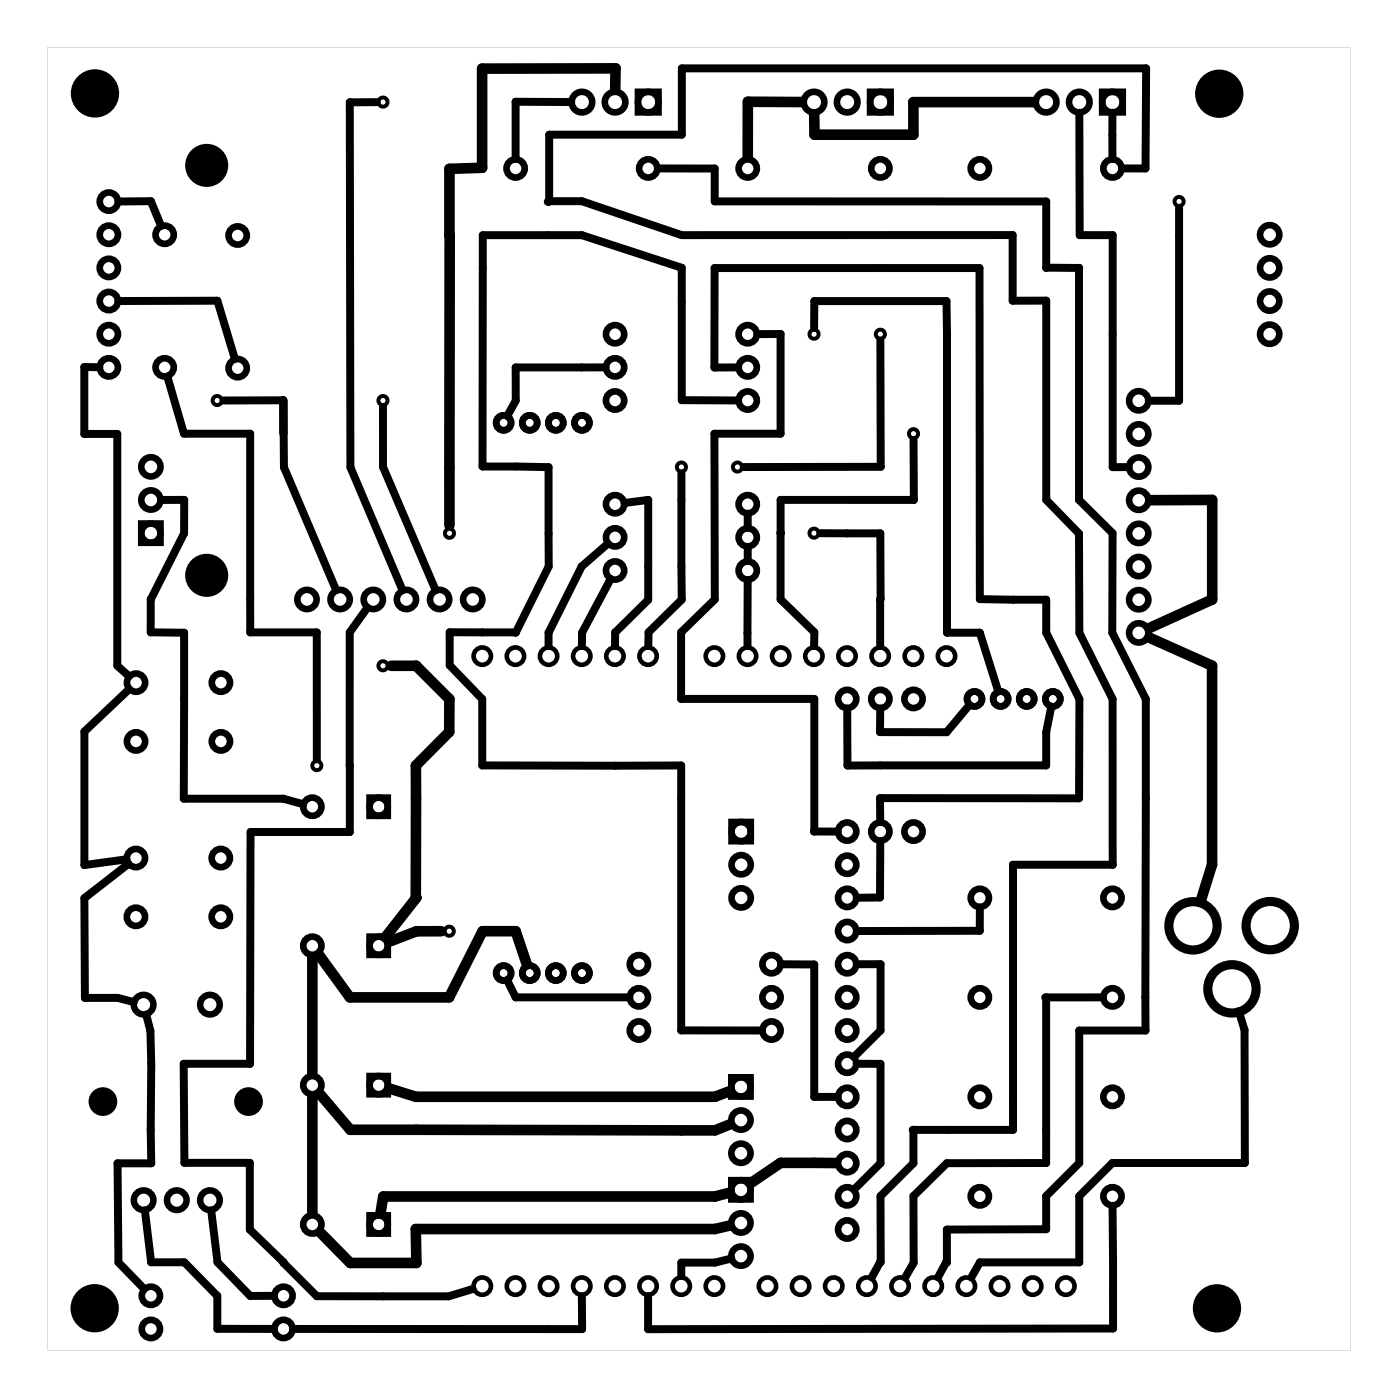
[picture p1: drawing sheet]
<svg xmlns="http://www.w3.org/2000/svg" width="107mm" height="107mm" viewBox="0 0 107 107" stroke-linecap="round" stroke-linejoin="round" font-family="sans-serif">
<g fill="#000">
<path d="M3.6 3.6v99.8h99.8v-99.8zM3.6 3.6h99.8v99.8h-99.8z"/>
<circle cx="42" cy="15.5" r=".3"/>
<circle cx="80.1" cy="76.4" r=".3"/>
<circle cx="70" cy="86.6" r=".3"/>
</g>
<g fill="none" stroke="#000" stroke-width=".3">
<circle cx="29.3" cy="7.8" r=".35"/>
<circle cx="90.3" cy="15.4" r=".35"/>
<circle cx="16.6" cy="30.7" r=".35"/>
<circle cx="29.3" cy="30.7" r=".35"/>
<circle cx="52.2" cy="35.8" r=".35"/>
<circle cx="56.5" cy="35.8" r=".35"/>
<circle cx="62.4" cy="25.6" r=".35"/>
<circle cx="67.4" cy="25.6" r=".35"/>
<circle cx="70" cy="33.2" r=".35"/>
<circle cx="24.3" cy="58.6" r=".35"/>
<circle cx="29.3" cy="51" r=".35"/>
<circle cx="34.4" cy="40.9" r=".35"/>
<circle cx="62.4" cy="40.8" r=".35"/>
<circle cx="34.4" cy="71.3" r=".35"/>
</g>
<g fill="none" stroke="#000" stroke-width=".51">
<path d="M48.9 7h1.5v1.6h-1.5zM66.7 7h1.5v1.6h-1.5zM84.4 7h1.6v1.6h-1.6zM10.8 40.1h1.5v1.5h-1.5zM28.3 61.1h1.4v1.4h-1.4zM28.3 71.8h1.4v1.3h-1.4zM56 63h1.5v1.4h-1.5zM28.3 93.1h1.4v1.4h-1.4zM28.3 82.4h1.4v1.4h-1.4zM56 82.5h1.5v1.5h-1.5zM56 90.4h1.5v1.5h-1.5z"/>
<circle cx="8.3" cy="18" r=".7"/>
<circle cx="8.3" cy="15.4" r=".7"/>
<circle cx="12.6" cy="18" r=".7"/>
<circle cx="18.2" cy="18" r=".7"/>
<circle cx="39.5" cy="12.9" r=".7"/>
<circle cx="44.6" cy="7.8" r=".79"/>
<circle cx="47.1" cy="7.8" r=".79"/>
<circle cx="49.7" cy="12.9" r=".7"/>
<circle cx="49.7" cy="7.8" r=".79"/>
<circle cx="57.3" cy="12.9" r=".7"/>
<circle cx="62.4" cy="7.8" r=".79"/>
<circle cx="64.9" cy="7.8" r=".79"/>
<circle cx="67.4" cy="12.9" r=".7"/>
<circle cx="67.4" cy="7.8" r=".79"/>
<circle cx="75.1" cy="12.9" r=".7"/>
<circle cx="80.1" cy="7.8" r=".79"/>
<circle cx="82.7" cy="7.8" r=".79"/>
<circle cx="85.2" cy="12.9" r=".7"/>
<circle cx="85.2" cy="7.8" r=".79"/>
<circle cx="97.3" cy="18" r=".74"/>
<circle cx="8.3" cy="25.6" r=".7"/>
<circle cx="8.3" cy="28.1" r=".7"/>
<circle cx="8.3" cy="20.5" r=".7"/>
<circle cx="8.3" cy="23.1" r=".7"/>
<circle cx="11.6" cy="38.3" r=".74"/>
<circle cx="11.6" cy="35.8" r=".74"/>
<circle cx="12.6" cy="28.1" r=".7"/>
<circle cx="18.2" cy="28.2" r=".7"/>
<circle cx="38.6" cy="32.4" r=".57"/>
<circle cx="40.6" cy="32.4" r=".57"/>
<circle cx="42.6" cy="32.4" r=".57"/>
<circle cx="44.6" cy="32.4" r=".57"/>
<circle cx="47.1" cy="38.6" r=".7"/>
<circle cx="47.1" cy="30.7" r=".7"/>
<circle cx="47.1" cy="28.1" r=".7"/>
<circle cx="47.1" cy="25.6" r=".7"/>
<circle cx="57.3" cy="38.6" r=".7"/>
<circle cx="57.3" cy="30.7" r=".7"/>
<circle cx="57.3" cy="25.6" r=".7"/>
<circle cx="57.3" cy="28.1" r=".7"/>
<circle cx="87.2" cy="38.3" r=".74"/>
<circle cx="87.2" cy="35.8" r=".74"/>
<circle cx="87.2" cy="30.7" r=".74"/>
<circle cx="87.2" cy="33.2" r=".74"/>
<circle cx="97.3" cy="25.6" r=".74"/>
<circle cx="97.3" cy="23.1" r=".74"/>
<circle cx="97.3" cy="20.5" r=".74"/>
<circle cx="10.4" cy="52.3" r=".7"/>
<circle cx="10.4" cy="56.8" r=".7"/>
<circle cx="11.6" cy="40.8" r=".74"/>
<circle cx="16.9" cy="52.3" r=".7"/>
<circle cx="16.9" cy="56.8" r=".7"/>
<circle cx="23.5" cy="45.9" r=".74"/>
<circle cx="26.1" cy="45.9" r=".74"/>
<circle cx="28.6" cy="45.9" r=".74"/>
<circle cx="31.1" cy="45.9" r=".74"/>
<circle cx="33.7" cy="45.9" r=".74"/>
<circle cx="36.2" cy="45.9" r=".74"/>
<circle cx="47.1" cy="41.2" r=".7"/>
<circle cx="47.1" cy="43.7" r=".7"/>
<circle cx="57.3" cy="41.2" r=".7"/>
<circle cx="57.3" cy="43.7" r=".7"/>
<circle cx="64.9" cy="53.5" r=".7"/>
<circle cx="67.4" cy="53.5" r=".7"/>
<circle cx="70" cy="53.5" r=".7"/>
<circle cx="74.7" cy="53.5" r=".57"/>
<circle cx="76.7" cy="53.5" r=".57"/>
<circle cx="78.6" cy="53.5" r=".57"/>
<circle cx="80.6" cy="53.5" r=".57"/>
<circle cx="87.2" cy="40.9" r=".74"/>
<circle cx="87.2" cy="48.5" r=".74"/>
<circle cx="87.2" cy="45.9" r=".74"/>
<circle cx="87.2" cy="43.4" r=".74"/>
<circle cx="10.4" cy="65.7" r=".7"/>
<circle cx="10.4" cy="70.2" r=".7"/>
<circle cx="16.9" cy="65.7" r=".7"/>
<circle cx="16.9" cy="70.2" r=".7"/>
<circle cx="23.9" cy="61.8" r=".7"/>
<circle cx="23.9" cy="72.4" r=".7"/>
<circle cx="29" cy="72.4" r=".7"/>
<circle cx="29" cy="61.8" r=".7"/>
<circle cx="38.6" cy="74.5" r=".57"/>
<circle cx="40.6" cy="74.5" r=".57"/>
<circle cx="42.6" cy="74.5" r=".57"/>
<circle cx="44.6" cy="74.5" r=".57"/>
<circle cx="48.9" cy="78.9" r=".7"/>
<circle cx="48.9" cy="73.9" r=".7"/>
<circle cx="48.9" cy="76.4" r=".7"/>
<circle cx="56.8" cy="68.8" r=".74"/>
<circle cx="56.8" cy="63.7" r=".74"/>
<circle cx="56.8" cy="66.2" r=".74"/>
<circle cx="59.1" cy="76.4" r=".7"/>
<circle cx="59.1" cy="78.9" r=".7"/>
<circle cx="59.1" cy="73.9" r=".7"/>
<circle cx="64.9" cy="63.7" r=".7"/>
<circle cx="64.9" cy="71.3" r=".7"/>
<circle cx="64.9" cy="78.9" r=".7"/>
<circle cx="64.9" cy="73.9" r=".7"/>
<circle cx="64.9" cy="68.8" r=".7"/>
<circle cx="64.9" cy="66.2" r=".7"/>
<circle cx="64.9" cy="76.4" r=".7"/>
<circle cx="67.4" cy="63.7" r=".7"/>
<circle cx="70" cy="63.7" r=".7"/>
<circle cx="75.1" cy="68.8" r=".7"/>
<circle cx="75.1" cy="76.4" r=".7"/>
<circle cx="85.2" cy="68.8" r=".7"/>
<circle cx="85.2" cy="76.4" r=".7"/>
<circle cx="11.6" cy="99.3" r=".7"/>
<circle cx="21.7" cy="99.3" r=".7"/>
<circle cx="23.9" cy="83.1" r=".7"/>
<circle cx="23.9" cy="93.8" r=".7"/>
<circle cx="29" cy="93.8" r=".7"/>
<circle cx="29" cy="83.1" r=".7"/>
<circle cx="56.8" cy="88.3" r=".74"/>
<circle cx="56.8" cy="96.2" r=".74"/>
<circle cx="56.8" cy="91.1" r=".74"/>
<circle cx="56.8" cy="83.3" r=".74"/>
<circle cx="56.8" cy="93.7" r=".74"/>
<circle cx="56.8" cy="85.8" r=".74"/>
<circle cx="64.9" cy="94.2" r=".7"/>
<circle cx="64.9" cy="86.6" r=".7"/>
<circle cx="64.9" cy="81.5" r=".7"/>
<circle cx="64.9" cy="91.6" r=".7"/>
<circle cx="64.9" cy="89.1" r=".7"/>
<circle cx="64.9" cy="84" r=".7"/>
<circle cx="75.1" cy="84" r=".7"/>
<circle cx="75.1" cy="91.6" r=".7"/>
<circle cx="85.2" cy="91.6" r=".7"/>
<circle cx="85.2" cy="84" r=".7"/>
<circle cx="11.6" cy="101.8" r=".7"/>
<circle cx="21.7" cy="101.8" r=".7"/>
</g>
<g fill="none" stroke="#000" stroke-width=".35">
<circle cx="36.9" cy="50.3" r=".66"/>
<circle cx="39.5" cy="50.3" r=".66"/>
<circle cx="42" cy="50.3" r=".66"/>
<circle cx="44.6" cy="50.3" r=".66"/>
<circle cx="47.1" cy="50.3" r=".66"/>
<circle cx="49.6" cy="50.3" r=".66"/>
<circle cx="54.7" cy="50.3" r=".66"/>
<circle cx="57.3" cy="50.3" r=".66"/>
<circle cx="59.8" cy="50.3" r=".66"/>
<circle cx="62.3" cy="50.3" r=".66"/>
<circle cx="64.9" cy="50.3" r=".66"/>
<circle cx="67.4" cy="50.3" r=".66"/>
<circle cx="70" cy="50.3" r=".66"/>
<circle cx="72.5" cy="50.3" r=".66"/>
<circle cx="36.9" cy="98.5" r=".66"/>
<circle cx="39.5" cy="98.5" r=".66"/>
<circle cx="42" cy="98.5" r=".66"/>
<circle cx="44.6" cy="98.5" r=".66"/>
<circle cx="47.1" cy="98.5" r=".66"/>
<circle cx="49.6" cy="98.5" r=".66"/>
<circle cx="52.2" cy="98.5" r=".66"/>
<circle cx="54.7" cy="98.5" r=".66"/>
<circle cx="58.8" cy="98.5" r=".66"/>
<circle cx="61.3" cy="98.5" r=".66"/>
<circle cx="63.9" cy="98.5" r=".66"/>
<circle cx="66.4" cy="98.5" r=".66"/>
<circle cx="68.9" cy="98.5" r=".66"/>
<circle cx="71.5" cy="98.5" r=".66"/>
<circle cx="74" cy="98.5" r=".66"/>
<circle cx="76.6" cy="98.5" r=".66"/>
<circle cx="79.1" cy="98.5" r=".66"/>
<circle cx="81.6" cy="98.5" r=".66"/>
</g>
<g fill="none" stroke="#000" stroke-width=".08">
<circle cx="36.9" cy="50.3" r=".66"/>
<circle cx="39.5" cy="50.3" r=".66"/>
<circle cx="42" cy="50.3" r=".66"/>
<circle cx="44.6" cy="50.3" r=".66"/>
<circle cx="47.1" cy="50.3" r=".66"/>
<circle cx="49.6" cy="50.3" r=".66"/>
<circle cx="54.7" cy="50.3" r=".66"/>
<circle cx="57.3" cy="50.3" r=".66"/>
<circle cx="59.8" cy="50.3" r=".66"/>
<circle cx="62.3" cy="50.3" r=".66"/>
<circle cx="64.9" cy="50.3" r=".66"/>
<circle cx="67.4" cy="50.3" r=".66"/>
<circle cx="70" cy="50.3" r=".66"/>
<circle cx="72.5" cy="50.3" r=".66"/>
<circle cx="36.9" cy="98.5" r=".66"/>
<circle cx="39.5" cy="98.5" r=".66"/>
<circle cx="42" cy="98.5" r=".66"/>
<circle cx="44.6" cy="98.5" r=".66"/>
<circle cx="47.1" cy="98.5" r=".66"/>
<circle cx="49.6" cy="98.5" r=".66"/>
<circle cx="52.2" cy="98.5" r=".66"/>
<circle cx="54.7" cy="98.5" r=".66"/>
<circle cx="58.8" cy="98.5" r=".66"/>
<circle cx="61.3" cy="98.5" r=".66"/>
<circle cx="63.9" cy="98.5" r=".66"/>
<circle cx="66.4" cy="98.5" r=".66"/>
<circle cx="68.9" cy="98.5" r=".66"/>
<circle cx="71.5" cy="98.5" r=".66"/>
<circle cx="74" cy="98.5" r=".66"/>
<circle cx="76.6" cy="98.5" r=".66"/>
<circle cx="79.1" cy="98.5" r=".66"/>
<circle cx="81.6" cy="98.5" r=".66"/>
</g>
<g fill="none" stroke="#000" stroke-width=".7" stroke-linecap="butt">
<circle cx="91.4" cy="70.9" r="1.85"/>
<circle cx="94.4" cy="75.7" r="1.85"/>
<circle cx="97.3" cy="70.9" r="1.85"/>
</g>
<g fill="none" stroke="#000" stroke-width=".5">
<circle cx="11" cy="77" r=".75"/>
<circle cx="16.1" cy="77" r=".75"/>
<circle cx="11" cy="91.9" r=".75"/>
<circle cx="13.5" cy="91.9" r=".75"/>
<circle cx="16.1" cy="91.9" r=".75"/>
</g>
<g fill="#000">
<circle cx="7.3" cy="7.2" r="1.85"/>
<circle cx="15.8" cy="12.7" r="1.65"/>
<circle cx="93.4" cy="7.2" r="1.85"/>
<circle cx="15.8" cy="44.1" r="1.65"/>
<circle cx="7.9" cy="84.4" r="1.1"/>
<circle cx="19" cy="84.4" r="1.1"/>
<circle cx="7.3" cy="100.2" r="1.85"/>
<circle cx="93.2" cy="100.2" r="1.85"/>
</g>
<g fill="none" stroke="#000" stroke-width=".81">
<path d="M34.4 18h.1M47.1 6.9l.1-1.7-10.3 .1v7.6h-2.5v27.3M61.4 7.8h-4.1v4.2M79.2 7.8h-9.2v2.5h-7.6v-1.5M88.1 38.3h4.8v7.6l-4.8 2.2M30 51h1.9M31.9 51h.1M31.9 51l2.5 2.6v2.5l-2.5 2.5v10.2l-2.4 3M88.1 48.9l4.7 2.1v15.2l-.8 2.9M23.9 73.3v9M24.4 73.2l2.4 3.2h7.6l2.6-5.1h2.5l.8 2.5M33.8 71.3h-1.9l-2.1 .8"/>
<path d="M23.9 84v8.9M24.5 83.8l2.3 2.7 28 .1 1.1-.5M29.8 83.4l2 .6h23l1.1-.4M54.8 91.7h-25.4l-.3 1.2M55.9 93.9l-1.1 .2h-23l.1 2.6h-5.1l-2.3-2.3M55.9 91.4l-1.1 .3M64 89.1h-4.2l-2.3 1.5"/>
</g>
<g fill="none" stroke="#000" stroke-width=".61">
<path d="M9.1 15.4h2.5l.7 1.9M28.9 7.8h-2.1v28l4 9.4M43.8 7.8h-4.3v4.4M50.4 12.9h4.3v2.5h25.4v5.1h2.6v17.8l2.5 2.5v7.7l2.6 5.1v7.6M82.7 8.6v9.4h2.5v17.8h1.3M85.2 8.6v3.6M85.9 12.9h1.9v-7.7h-35.6v5.1h-10.1l-.1 5.2 2.6-.1 7.6 2.6h25.4v5h2.5v15.3l2.6 2.6v7.6l2.5 5.1v12.6h-7.6v20.4l-7.6-.1v2.6l-2.6 2.5 .1 5.1-.7 1.1M90.3 15.9v14.8h-2.3M7.6 28.1h-1.1v5.1h2.5v17.8l.9 .8M9.1 23.1l7.6-.1 1.3 4.5M12.3 38.3h1.8v2.6l-2.5 5M12.8 28.8l1.3 4.4h5.1v15.2h5.1v9.8"/>
<path d="M21.7 30.7l.1 5.1 4 9.4M21.7 30.7v2.5M21.7 30.7h-4.6M29.3 31.2v4.6l4.1 9.4M46.4 28.1h-6.9v2.6l-.6 1.2M47.8 38.5l1.9-.2v7.6l-2.6 2.5M52.2 36.3v9.6l-2.5 2.5v1.1M56.6 30.7h-4.4v-10.2l-7.6-2.5h-7.6v17.7l5 .1v7.6l-2.5 5.1-5.1-.1v2.6l2.5 2.6v5h15.3v20.3h6.2M56.6 28.1l-1.9 .1v-7.7h20.3l.1 25.4h5M57.3 39.4v1M58 25.6h1.8v7.6h-5.1l.1 12.7-2.6 2.5v5.1h10.2v10.2M62.4 25.1v-2h10.1v25.4h2.6l1.4 4.5"/>
<path d="M67.4 26.1l.1 9.7h-10.5M70 33.7v4.6h-10.2v7.6l2.6 2.5v1.1M9.9 52.8l-3.4 3.2v10.3l3.2-.5M11.5 45.9v2.5l2.6 .1v5M11.6 45.9h-.1M14.1 53.5v7.7h7.6l1.5 .4M14.1 53.5h.1M26.8 58.6h.1M28.1 46.5l-1.3 1.9v15.3h-7.6v17.8h-5.1v7.6h5v5.1l5.2 5.1h10.1l1.8-.6M42 48.4v1.1M42 48.4h.1M46.6 41.6l-2 1.8-2.6 5"/>
<path d="M46.8 44.3l-2.2 4.2v1M47.1 48.4v1.1M47.1 48.4h.1M57.3 44.4v5.1M57.3 41.9v1.1M59.8 40.8h.1M62.8 40.8l4.6 .1v8.6M74.3 54l-1.8 2.1h-5.1v-1.8M80.1 45.9v2.6l2.6 5.1v7.6l-15.3-.1v1.9M80.5 54.1l-.4 2v2.5h-15.2v-4.3M9.8 66.2l-3.3 2.6v7.6h2.5l1.2 .4M11.2 77.7l.3 1.3 .1 10.1h-2.6l.1 7.6 2 2"/>
<path d="M38.8 75.1l.7 1.3h8.7M59.8 73.9h2.6v10.1h1.8M62.4 63.7h1.8M62.4 63.7h.1M65.6 73.9h1.9v5l-2.1 2.1M67.4 64.4v4.4h-1.8M75.1 69.5v1.8h-9.5M84.5 76.4h-4.4v12.7h-7.6l-2.5 2.5v5.1l-.7 1.2M87.8 61.2l-.1 17.7h-5v10.2l-2.6 2.5v2.6h-7.6v2.5l-.6 1.1M87.8 61.2h.1M94.9 77.5l.4 1.4 .1 10.2h-10.2l-2.5 2.5v5.1h-7.6l-.7 1.2M11.1 92.7l.5 4h2.5l2.5 2.6v2.5h4.4"/>
<path d="M16.2 92.7l.5 4 2.5 2.6h1.8M44.6 99.3v2.5h-22.2M56 96.4l-1.2 .3h-2.6v1.1M65.6 81.5h1.8v7.6l-2 2M85.2 92.4l.1 9.4h-35.7v-2.5"/>
</g>
</svg>
